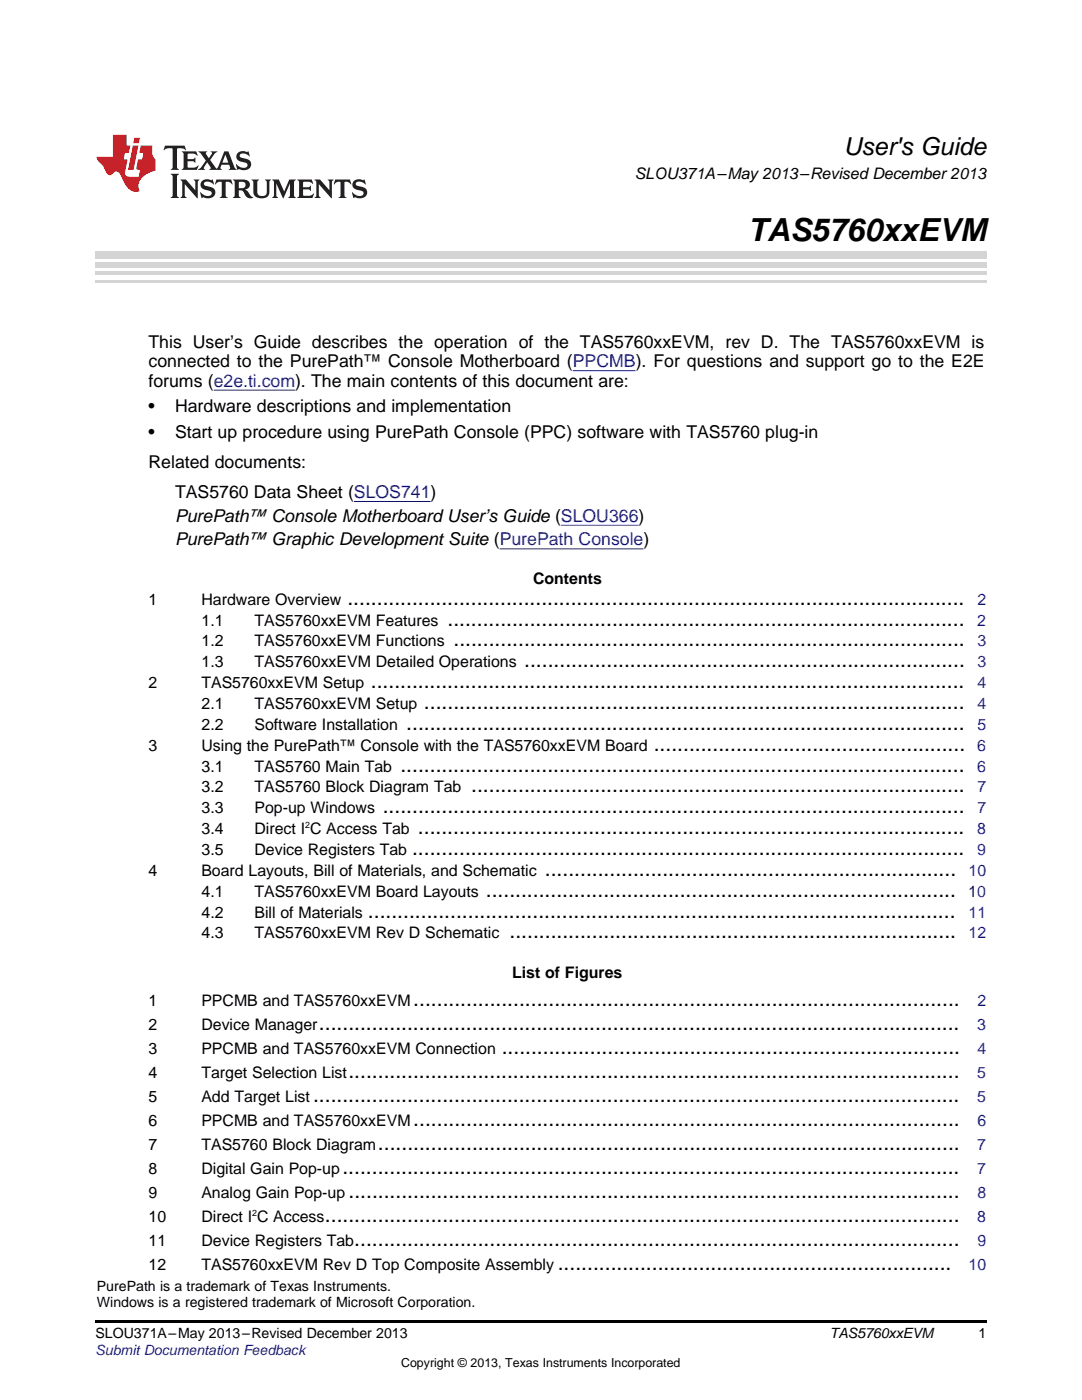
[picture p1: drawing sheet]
<svg xmlns="http://www.w3.org/2000/svg" width="216mm" height="279mm" viewBox="0 0 216 279" stroke-linecap="round" stroke-linejoin="round" font-family="sans-serif">
<defs><g id="words">
<text font-size="6.3" x="149.2" y="48">TAS5760xxEVM</text>
<text font-size="4.9" x="168.3" y="30.9">User's Guide</text>
<g font-size="4.2">
<text x="69.3" y="120.7">.........................................................................................................</text>
<text x="89.3" y="124.8">........................................................................................</text>
<text x="90.5" y="129">.......................................................................................</text>
<text x="74" y="137.3">.....................................................................................................</text>
<text x="104.6" y="133.2">...........................................................................</text>
<text x="84.6" y="141.5">............................................................................................</text>
<text x="81.1" y="145.7">...............................................................................................</text>
<text x="130.5" y="149.8">.....................................................</text>
<text x="79.9" y="154">................................................................................................</text>
<text x="94" y="158.2">....................................................................................</text>
<text x="76.4" y="162.3">...................................................................................................</text>
<text x="83.4" y="166.5">.............................................................................................</text>
<text x="82.2" y="170.6">..............................................................................................</text>
<text x="96.9" y="179">................................................................................</text>
<text x="108.7" y="174.8">......................................................................</text>
<text x="73.4" y="183.1">....................................................................................................</text>
<text x="101.7" y="187.3">............................................................................</text>
<text x="82.5" y="200.7">.............................................................................................</text>
<text x="63.6" y="205.5">.............................................................................................................</text>
<text x="69.5" y="215.1">........................................................................................................</text>
<text x="100.1" y="210.3">..............................................................................</text>
<text x="62.5" y="219.9">..............................................................................................................</text>
<text x="82.5" y="224.7">.............................................................................................</text>
<text x="75.4" y="229.5">...................................................................................................</text>
<text x="68.3" y="234.3">.........................................................................................................</text>
<text x="69.5" y="239.1">........................................................................................................</text>
<text x="64.8" y="243.9">............................................................................................................</text>
<text x="70.7" y="248.7">.......................................................................................................</text>
<text x="111.3" y="253.5">...................................................................</text>
</g>
<g font-size="3.5">
<text x="29.6" y="69.4">This User’s Guide describes the operation of the TAS5760xxEVM, rev D. The TAS5760xxEVM is</text>
<text x="29.6" y="73.3">connected to the PurePath™ Console Motherboard (PPCMB). For questions and support go to the E2E</text>
<text x="29.6" y="77.2">forums (e2e.ti.com). The main contents of this document are:</text>
<text x="29.6" y="82.3">•</text>
<text x="34.9" y="82.3">Hardware descriptions and implementation</text>
<text x="29.6" y="87.5">•</text>
<text x="34.9" y="87.5">Start up procedure using PurePath Console (PPC) software with TAS5760 plug-in</text>
<text x="29.6" y="93.4">Related documents:</text>
<text x="34.9" y="99.4">TAS5760 Data Sheet (SLOS741)</text>
<text x="34.9" y="104.1">PurePath™ Console Motherboard User’s Guide (SLOU366)</text>
<text x="34.9" y="108.8">PurePath™ Graphic Development Suite (PurePath Console)</text>
</g>
<g font-size="3.2">
<text x="126.6" y="35.7">SLOU371A–May 2013–Revised December 2013</text>
<text x="106.4" y="116.6">Contents</text>
<text x="29.6" y="120.7">1</text>
<text x="40.2" y="120.7">Hardware Overview</text>
<text x="40.2" y="124.8">1.1</text>
<text x="50.8" y="124.8">TAS5760xxEVM Features</text>
<text x="40.2" y="129">1.2</text>
<text x="50.8" y="129">TAS5760xxEVM Functions</text>
<text x="29.6" y="137.3">2</text>
<text x="40.2" y="137.3">TAS5760xxEVM Setup</text>
<text x="40.2" y="133.2">1.3</text>
<text x="50.8" y="133.2">TAS5760xxEVM Detailed Operations</text>
<text x="40.2" y="141.5">2.1</text>
<text x="50.8" y="141.5">TAS5760xxEVM Setup</text>
<text x="29.6" y="149.8">3</text>
<text x="40.2" y="149.8">Using the PurePath™ Console with the TAS5760xxEVM Board</text>
<text x="40.2" y="145.7">2.2</text>
<text x="50.8" y="145.7">Software Installation</text>
<text x="40.2" y="154">3.1</text>
<text x="50.8" y="154">TAS5760 Main Tab</text>
<text x="40.2" y="158.2">3.2</text>
<text x="50.8" y="158.2">TAS5760 Block Diagram Tab</text>
<text x="40.2" y="162.3">3.3</text>
<text x="40.2" y="166.5">3.4</text>
<text x="50.8" y="162.3">Pop-up Windows</text>
<text x="50.8" y="166.5">Direct I C Access Tab</text>
<text x="40.2" y="170.6">3.5</text>
<text x="50.8" y="170.6">Device Registers Tab</text>
<text x="29.6" y="174.8">4</text>
<text x="40.2" y="174.8">Board Layouts, Bill of Materials, and Schematic</text>
<text x="40.2" y="179">4.1</text>
<text x="50.8" y="179">TAS5760xxEVM Board Layouts</text>
<text x="40.2" y="183.1">4.2</text>
<text x="50.8" y="183.1">Bill of Materials</text>
<text x="40.2" y="187.3">4.3</text>
<text x="50.8" y="187.3">TAS5760xxEVM Rev D Schematic</text>
<text x="102.2" y="195.2">List of Figures</text>
<text x="29.6" y="200.7">1</text>
<text x="40.2" y="200.7">PPCMB and TAS5760xxEVM</text>
<text x="29.6" y="205.5">2</text>
<text x="40.2" y="205.5">Device Manager</text>
<text x="29.6" y="210.3">3</text>
<text x="29.6" y="215.1">4</text>
<text x="40.2" y="210.3">PPCMB and TAS5760xxEVM Connection</text>
<text x="40.2" y="215.1">Target Selection List</text>
<text x="29.6" y="219.9">5</text>
<text x="40.2" y="219.9">Add Target List</text>
<text x="29.6" y="224.7">6</text>
<text x="40.2" y="224.7">PPCMB and TAS5760xxEVM</text>
<text x="29.6" y="229.5">7</text>
<text x="40.2" y="229.5">TAS5760 Block Diagram</text>
<text x="29.6" y="234.3">8</text>
<text x="29.6" y="239.1">9</text>
<text x="40.2" y="234.3">Digital Gain Pop-up</text>
<text x="40.2" y="239.1">Analog Gain Pop-up</text>
<text x="29.6" y="243.9">10</text>
<text x="40.2" y="243.9">Direct I C Access</text>
<text x="29.6" y="248.7">11</text>
<text x="40.2" y="248.7">Device Registers Tab</text>
<text x="29.6" y="253.5">12</text>
<text x="40.2" y="253.5">TAS5760xxEVM Rev D Top Composite Assembly</text>
</g>
<g font-size="3.2" fill="#00f">
<text x="195" y="124.8">2</text>
<text x="195" y="120.7">2</text>
<text x="195" y="129">3</text>
<text x="195" y="133.2">3</text>
<text x="195" y="137.3">4</text>
<text x="195" y="141.5">4</text>
<text x="195" y="149.8">6</text>
<text x="195" y="145.7">5</text>
<text x="195" y="154">6</text>
<text x="195" y="158.2">7</text>
<text x="195" y="166.5">8</text>
<text x="195" y="162.3">7</text>
<text x="195" y="170.6">9</text>
<text x="193.2" y="179">10</text>
<text x="193.3" y="174.8">10</text>
<text x="193.3" y="183.1">11</text>
<text x="193.3" y="187.3">12</text>
<text x="195" y="200.7">2</text>
<text x="195" y="205.5">3</text>
<text x="195" y="215.1">5</text>
<text x="195" y="210.3">4</text>
<text x="195" y="219.9">5</text>
<text x="195" y="224.7">6</text>
<text x="195" y="229.5">7</text>
<text x="195" y="234.3">7</text>
<text x="195" y="239.1">8</text>
<text x="195" y="243.9">8</text>
<text x="195" y="248.7">9</text>
<text x="193.3" y="253.5">10</text>
</g>
<g font-size="2.8">
<text x="19.3" y="257.7">PurePath is a trademark of Texas Instruments.</text>
<text x="19.3" y="260.9">Windows is a registered trademark of Microsoft Corporation.</text>
<text x="19" y="267.1">SLOU371A–May 2013–Revised December 2013</text>
<text x="165.6" y="267.1">TAS5760xxEVM</text>
<text x="195.3" y="267">1</text>
</g>
<text font-size="2.8" fill="#00f" x="19" y="270.4">Submit Documentation Feedback</text>
<text font-size="2.5" x="80" y="272.7">Copyright © 2013, Texas Instruments Incorporated</text>
<g font-size="1.8">
<text x="60.9" y="165.2">2</text>
<text x="50.3" y="242.6">2</text>
</g>
</g></defs>
<path d="M19 263.5h177.8v.6h-177.8z" fill="#000"/>
<path d="M19 56.1h177.8" fill="none" stroke="#d4d4d4" stroke-width=".42"/>
<g fill="#d4d4d4">
<path d="M19 54.2h177.8v.7h-177.8z"/>
<path d="M19 52.4h177.8v1h-177.8z"/>
<path d="M19 50.3h177.8v1.4h-177.8z"/>
</g>
<path d="M32.9 29.1l-.3 .9h.1a1.64 1.64 0 0 1 1.7-.3l.1 3.6-.4 .6h1.6l-.4-.6v-3.5v-.1l.4-.1a1.36 1.36 0 0 1 1.3 .4h.1l-.3-.9zM36.3 30.2l.3 .3v.3v2.5v.3l-.3 .3h3l.3-.9h-.1a1.87 1.87 0 0 1-2 .4l-.1-1.2h1.2l.4 .3v-1.1l-.4 .3-1.2 .1 .1-1.1 .2-.1a1.66 1.66 0 0 1 1.7 .5l.1-.1-.3-.8zM39.6 30.2l1.5 1.9-.9 1.2-.7 .6h1.4l-.3-.3 .7-1.2 .8 1.2-.3 .3h2.5l-.3-.3 .2-.7h1.5l.2 .6-.3 .4h1.6l-.4-.5-1.2-3.2h-.8l-1.2 2.9-.4 .6-1.3-1.8 .9-1.1 .6-.6h-1.4l.3 .3-.6 1.1-.6-1 .2-.4zM45 30.8l.6 1.7h-1.2zM47.4 30.6a1.04 1.04 0 0 0-.2 1.1 1.04 1.04 0 0 0 1 .6l1 .2a.5 .5 0 0 1 .2 .6 .5 .5 0 0 1-.5 .4 1.76 1.76 0 0 1-1.7-.8l-.1 .1 .3 1.1 .2-.1a2.54 2.54 0 0 0 2.2-.3 1.12 1.12 0 0 0 .2-1.2 1.12 1.12 0 0 0-1-.6l-1-.3a.4 .4 0 0 1-.2-.4 .4 .4 0 0 1 .4-.3 1.6 1.6 0 0 1 1.6 .5h.1l-.3-1-.3 .2-.2-.1a1.62 1.62 0 0 0-1.7 .3zM34.1 34.7l.3 .3 .1 .3v3.6l-.1 .3-.3 .3h1.6l-.3-.3-.1-.3v-3.6l.1-.3 .3-.3zM36 35.8l.4 .6v2.5l-.1 .3-.3 .3h1.2l-.3-.6v-2.1l2.6 2.8v-3.2l.3-.6h-1.2l.3 .4 .1 1.7-1.9-2.1zM40.3 36.2a1.04 1.04 0 0 0-.2 1.1 1.04 1.04 0 0 0 .9 .6l1 .3a.5 .5 0 0 1 .2 .5 .5 .5 0 0 1-.4 .4 1.76 1.76 0 0 1-1.8-.7h-.1l.3 1.1 .2-.1a2.55 2.55 0 0 0 2.3-.3 1.12 1.12 0 0 0 .2-1.2 1.12 1.12 0 0 0-1-.6l-1-.3a.41 .41 0 0 1-.2-.4 .41 .41 0 0 1 .4-.3 1.6 1.6 0 0 1 1.5 .5h.1l-.3-1-.2 .2-.2-.1a1.64 1.64 0 0 0-1.7 .3zM43.2 35.8l-.3 1h.1a.95 .95 0 0 1 1.2-.5v2.6v.3l-.4 .3h1.6l-.3-.3-.1-.3v-2.4l.3-.2a1.02 1.02 0 0 1 1 .5h.1l-.3-1zM46.5 35.8l.3 .4v.2v2.5v.3l-.3 .3h1.5l-.3-.3-.1-1.2a.9 .9 0 0 1 1.2 .8 1.07 1.07 0 0 0 1.7 .6 1.97 1.97 0 0 1-1.1-1.3l-.5-.3a.98 .98 0 0 0 1-1 .98 .98 0 0 0-1-.9zM47.7 36.3h.2a.81 .81 0 0 1 1.1 .6 .64 .64 0 0 1-.7 .7h-.7zM50.2 35.8l.3 .4 .1 .2v1.9a1.59 1.59 0 0 0 2.1 1.2 1.15 1.15 0 0 0 1.1-1.2v-2.1l.3-.4h-1.2l.3 .6v1.9a.97 .97 0 0 1-.7 .9 .97 .97 0 0 1-1.1-.6l-.1-2.2 .1-.2 .3-.4zM54.3 35.8l.3 .4 .1 .2v2.5l-.4 .6h1.2l-.4-.6v-2.3l1.4 3 1.4-3v2.3l-.4 .6h1.5l-.3-.3v-.3v-2.5v-.2l.3-.4h-1.3l-1 2.4-1.1-2.4zM59.3 35.8l.3 .4 .1 .2v2.5l-.1 .3-.3 .3h3l.4-.8-.1-.1a1.88 1.88 0 0 1-2.1 .4v-1.2h1.2l.3 .3v-1l-.3 .2-1.2 .1v-1l.3-.1a1.66 1.66 0 0 1 1.6 .4h.1l-.3-.9zM62.8 35.8l.3 .6v2.5v.3l-.3 .3h1.2l-.4-.6v-2.1l2.6 2.8v-3.2l.3-.6h-1.1l.3 .4v1.7l-1.8-2.1zM66.9 35.8l-.3 1h.1a.95 .95 0 0 1 1.2-.5v2.6v.3l-.4 .3h1.6l-.3-.3-.1-.3v-2.4l.3-.2a1.02 1.02 0 0 1 1 .5h.1l-.3-1zM70.6 36.2a1.04 1.04 0 0 0-.2 1.1 1.04 1.04 0 0 0 .9 .6l1 .3a.5 .5 0 0 1 .2 .5 .5 .5 0 0 1-.4 .4 1.75 1.75 0 0 1-1.8-.7h-.1l.3 1.1 .2-.1a2.56 2.56 0 0 0 2.3-.3 1.12 1.12 0 0 0 .2-1.2 1.12 1.12 0 0 0-1-.6l-1-.3a.4 .4 0 0 1-.2-.4 .4 .4 0 0 1 .4-.3 1.6 1.6 0 0 1 1.5 .5h.1l-.3-1-.2 .2-.2-.1a1.64 1.64 0 0 0-1.7 .3z" fill="#231f20"/>
<path d="M22.5 26.9v4.4h-3.2a2.57 2.57 0 0 0 1.2 1.7l.4 .8a1.22 1.22 0 0 0 1.3 1.1l.2-.2a.9 .9 0 0 1 1-.5 .9 .9 0 0 1 .7 .9l.5 1.1a2.58 2.58 0 0 0 3.3 1.9 2.35 2.35 0 0 1 .9-3.1l1.1-.6 1.1-.3v-2.3a1.45 1.45 0 0 1-.6-1.3v-1.5h-2.3l-.3 1.5h.8l-.2 1.3h-.9l-.3 1.6 .1 .4 .7 .1-.3 1.4h-1.1a1.52 1.52 0 0 1-1.7-.6l.6-2.9h-.8l.2-1.3h.8l.3-1.5h-.7v-2.1zM26.5 29l-1 4.9h1.2l.9-4.9zM26.8 27.5l-.2 1.1h1.1l.2-1.1z" fill="#ee1d23"/>
<path d="M42.6 77.9h16.3M114.3 74h12.5M70.6 100.1h15.3M99.7 109.5h28.7M111.9 104.8h15.5" fill="none" stroke="#00f" stroke-width=".2"/>
<use href="#words"/>
</svg>
